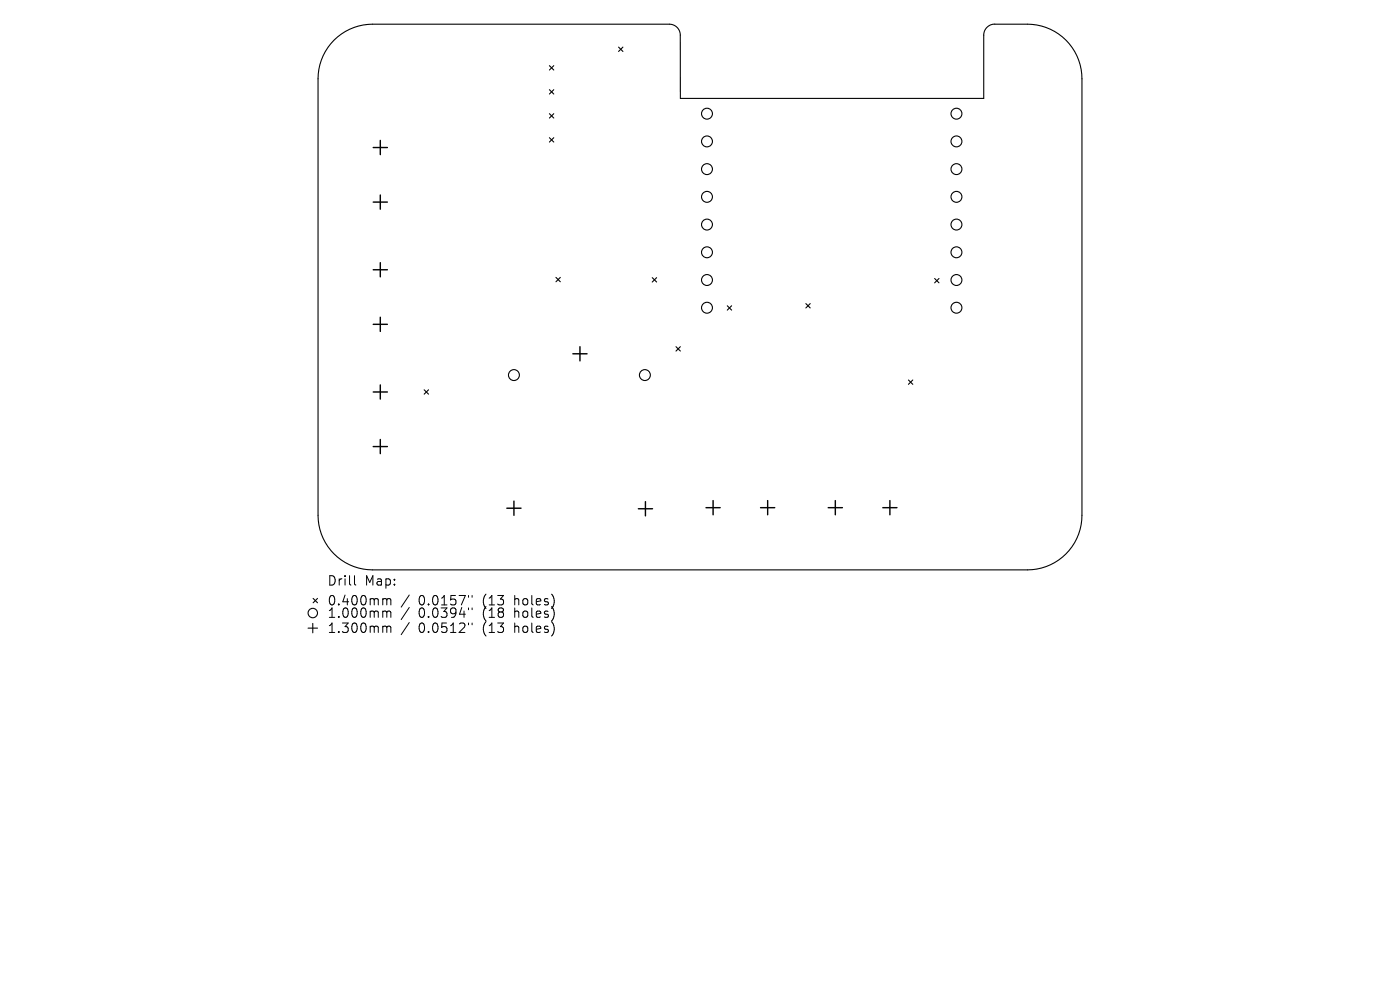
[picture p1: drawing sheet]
<svg xmlns="http://www.w3.org/2000/svg" width="297mm" height="210mm" viewBox="0 0 297 210" stroke-linecap="round" stroke-linejoin="round" font-family="sans-serif">
<defs><g id="words">
<g font-size="2.8">
<text x="69.4" y="124.5">Drill</text>
<text x="77.4" y="124.5">Map:</text>
<text x="69.4" y="128.7">0.400mm</text>
<text x="69.4" y="131.3">1.000mm</text>
<text x="88.8" y="128.7">0.0157&quot;</text>
<text x="88.8" y="131.3">0.0394&quot;</text>
<text x="102.5" y="128.7">(13</text>
<text x="102.5" y="131.3">(18</text>
<text x="109.4" y="128.7">holes)</text>
<text x="109.4" y="131.3">holes)</text>
<text x="69.4" y="134.5">1.300mm</text>
<text x="88.8" y="134.5">0.0512&quot;</text>
<text x="102.5" y="134.5">(13</text>
<text x="109.4" y="134.5">holes)</text>
</g>
</g></defs>
<g fill="none" stroke="#000" stroke-width=".23">
<path d="M116.6 13.9l.9 1M116.6 19l.9 .9M117.5 13.9l-.9 1M117.5 19l-.9 .9M131.2 10l1 .9M132.2 10l-1 .9M211 5.1a2.33 2.33 0 0 0-2.3 2.3v13.5h-64.4v-13.5a2.32 2.32 0 0 0-2.3-2.3h-63a11.6 11.6 0 0 0-11.5 11.6v92.6a11.6 11.6 0 0 0 11.5 11.6h139a11.6 11.6 0 0 0 11.5-11.6v-92.6a11.6 11.6 0 0 0-11.5-11.6h-7M116.6 24.1l.9 .9M116.6 29.2l.9 .9M117.5 24.1l-.9 .9M117.5 29.2l-.9 .9M117.9 58.8l1 1"/>
<path d="M118.9 58.8l-1 1M138.4 58.9l.9 .9M139.3 58.9l-.9 .9M198.3 59.1l.9 .9M199.2 59.1l-.9 .9M143.4 73.5l.9 1M144.3 73.5l-.9 1M154.3 64.9l.9 .9M155.2 64.9l-.9 .9M171 64.4l.9 .9M171.9 64.4l-.9 .9M90 82.7l.9 .9"/>
<path d="M90.9 82.7l-.9 .9M192.7 80.6l.9 .9M193.6 80.6l-.9 .9M65.4 133.2h2M66.4 132.2v2M66.4 126.9l1 1M67.4 126.9l-1 1"/>
<circle cx="150" cy="30" r="1.16"/>
<circle cx="150" cy="24.1" r="1.16"/>
<circle cx="150" cy="35.9" r="1.16"/>
<circle cx="202.9" cy="30" r="1.16"/>
<circle cx="202.9" cy="24.1" r="1.16"/>
<circle cx="202.9" cy="35.9" r="1.16"/>
<circle cx="150" cy="47.6" r="1.16"/>
<circle cx="150" cy="53.5" r="1.16"/>
<circle cx="150" cy="41.8" r="1.16"/>
<circle cx="150" cy="59.4" r="1.16"/>
<circle cx="202.9" cy="47.6" r="1.16"/>
<circle cx="202.9" cy="53.5" r="1.16"/>
<circle cx="202.9" cy="41.8" r="1.16"/>
<circle cx="202.9" cy="59.4" r="1.16"/>
<circle cx="109" cy="79.6" r="1.16"/>
<circle cx="136.8" cy="79.6" r="1.16"/>
<circle cx="150" cy="65.3" r="1.16"/>
<circle cx="202.9" cy="65.3" r="1.16"/>
<circle cx="66.4" cy="130" r="1"/>
</g>
<g fill="none" stroke="#000" stroke-width=".3">
<path d="M79.2 31.3h3M80.7 29.8v3M79.2 42.9h3M79.2 57.2h3M80.7 41.4v3M80.7 55.7v3M79.2 68.8h3M80.7 67.3v3M121.5 75h3M123 73.5v3.1M79.2 83.2h3M79.2 94.7h3"/>
<path d="M80.7 81.6v3.1M80.7 93.2v3M107.5 107.8h3M109 106.3v3M135.4 107.9h3M136.9 106.4v3M149.8 107.7h3M151.3 106.2v3M161.3 107.7h3.1M162.9 106.2v3M175.7 107.7h3M177.2 106.2v3"/>
<path d="M187.3 107.7h3M188.8 106.2v3"/>
</g>
<g fill="none" stroke="#000" stroke-width=".21">
<path d="M75.2 122.1v1.7l.3 .3M81.5 127l.5 .1 .1 .2M81.5 129.6h.3l.3 .3M81.5 132.8l.5 .1 .1 .2M82.1 127.3l.2-.3 .5 .1 .1 1.2M82.1 127.3v1M82.1 129.9v1.1M82.1 133.1v1.1M82.1 129.9l.2-.3 .5 .1 .1 1.3M82.1 133.1l.2-.3 .5 .1 .1 1.3M86.8 126.2l-1.7 2.6M86.8 128.9l-1.7 2.5"/>
<path d="M86.8 132.1l-1.7 2.5M99.4 126.3v.4M99.4 129v.3M99.4 132.2v.3M100.2 126.3v.4M100.2 129v.3M100.2 132.2v.3"/>
</g>
<use href="#words"/>
</svg>
